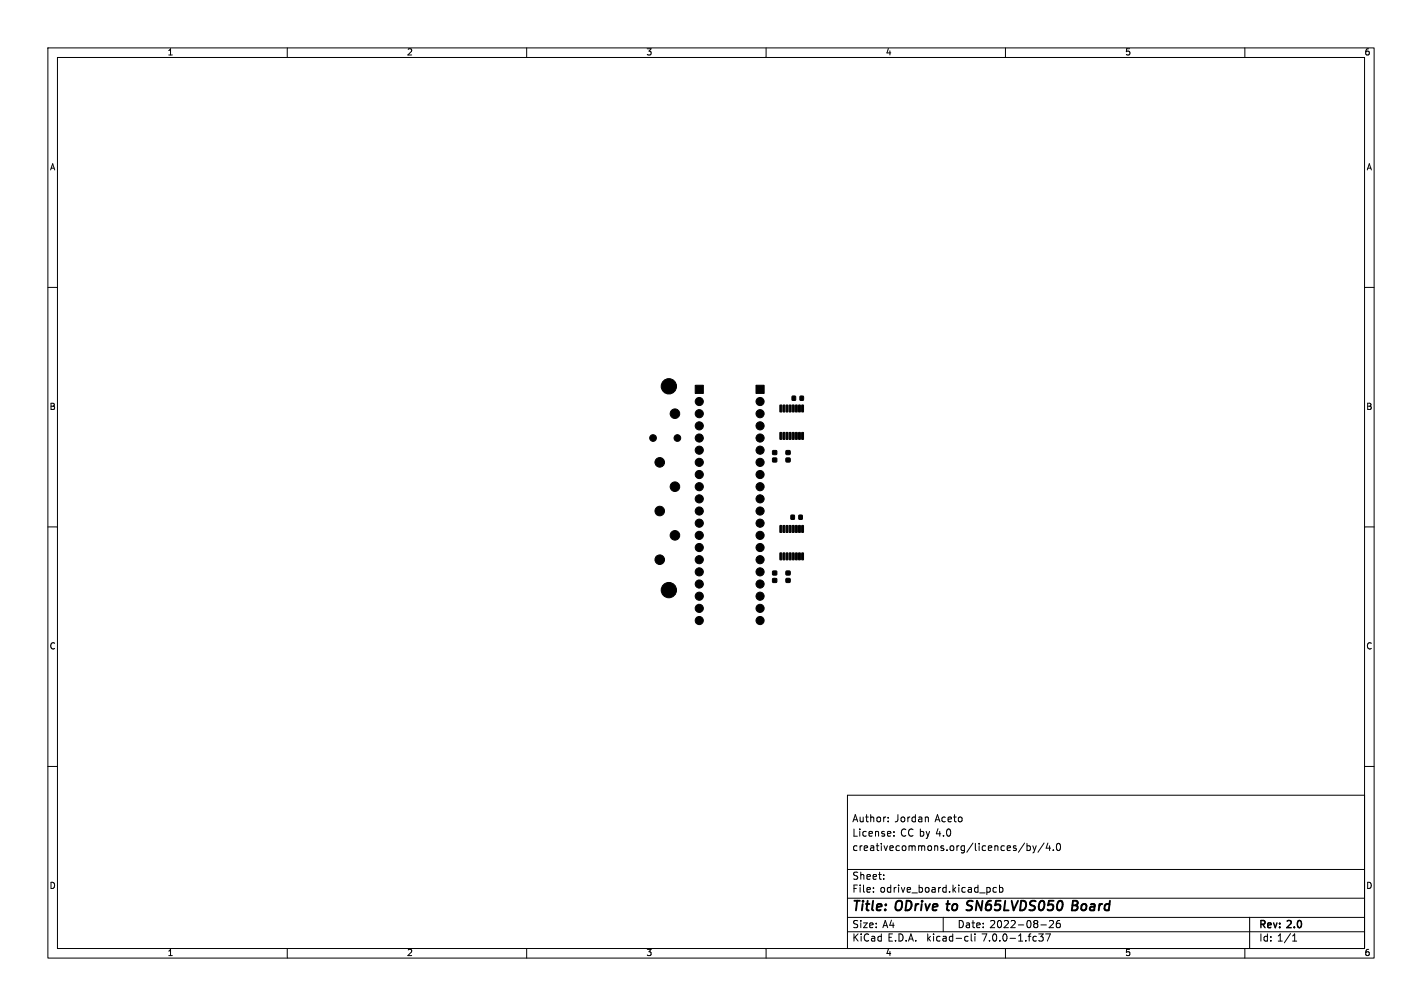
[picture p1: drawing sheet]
<svg xmlns="http://www.w3.org/2000/svg" width="297mm" height="210mm" viewBox="0 0 297 210" stroke-linecap="round" stroke-linejoin="round" font-family="sans-serif">
<defs><g id="words">
<g font-size="2.8">
<text x="178" y="190.8">Title:</text>
<text x="187.1" y="190.8">ODrive</text>
<text x="198.5" y="190.8">to</text>
<text x="203.2" y="190.8">SN65LVDS050</text>
<text x="225.8" y="190.8">Board</text>
</g>
<g font-size="2.1">
<text x="178" y="171.9">Author:</text>
<text x="186.8" y="171.9">Jordan</text>
<text x="195.3" y="171.9">Aceto</text>
<text x="178" y="177.9">creativecommons.org/licences/by/4.0</text>
<text x="178" y="174.9">License:</text>
<text x="188" y="174.9">CC by 4.0</text>
<text x="178" y="183.9">Sheet:</text>
<text x="178" y="186.6">File:</text>
<text x="183.8" y="186.6">odrive_board.kicad_pcb</text>
<text x="178" y="196.8">KiCad</text>
<text x="178" y="194">Size:</text>
<text x="184.3" y="194">A4</text>
<text x="185.4" y="196.8">E.D.A.</text>
<text x="193.6" y="196.8">kicad-cli</text>
<text x="200" y="194">Date:</text>
<text x="205.2" y="196.8">7.0.0-1.fc37</text>
<text x="206.7" y="194">2022-08-26</text>
<text x="263" y="194.2">Rev:</text>
<text x="263" y="196.8">Id: 1/1</text>
<text x="269" y="194.2">2.0</text>
</g>
<g font-size="1.8">
<text x="35" y="11.8">1</text>
<text x="85" y="11.8">2</text>
<text x="135" y="11.8">3</text>
<text x="185" y="11.8">4</text>
<text x="235" y="11.8">5</text>
<text x="285" y="11.8">6</text>
<text x="10.4" y="35.8">A</text>
<text x="285.4" y="35.8">A</text>
<text x="10.3" y="85.8">B</text>
<text x="285.3" y="85.8">B</text>
<text x="10.3" y="135.8">C</text>
<text x="285.3" y="135.8">C</text>
<text x="10.3" y="185.8">D</text>
<text x="285.3" y="185.8">D</text>
<text x="35" y="199.8">1</text>
<text x="85" y="199.8">2</text>
<text x="135" y="199.8">3</text>
<text x="185" y="199.8">4</text>
<text x="235" y="199.8">5</text>
<text x="285" y="199.8">6</text>
</g>
</g></defs>
<g fill="none" stroke="#000" stroke-width=".21">
<path d="M10 10h277v190h-277zM12 12h273v186h-273zM60 10v2M110 10v2M160 10v2M210 10v2M260 10v2M10 60h2M285 60h2M10 110h2M285 110h2M10 160h2"/>
<path d="M285 160h2M177 166h108v32h-108zM185.5 171.4v.2M185.5 170.6v.2M186.7 174.4v.2M186.7 173.6v.2M193.7 170.6l.2 .2v.8M214 176l-1.3 1.9M214.5 176.1v1.5M214.5 176.6h.4l.3 .2-.1 .7h-.6M215.7 176.6l.4 1M216.1 177.6l-.4 .5"/>
<path d="M216.4 176.6l-.3 1M218.1 176l-1.3 1.9M218.9 176l-.4 1.1h.9M219.2 176.6v1M220 177.4v.2M220.8 176.2l.2-.1a.8 .8 0 0 1 .5 .7 .8 .8 0 0 1-.5 .8l-.2-.2-.2-.4zM60 198v2M110 198v2M160 198v2M177 194.5h108M177 191.5h108M177 187.5h108"/>
<path d="M177 181.5h108M182.4 186.1v.2M182.4 185.3v.2M184.6 183.4v.2M184.6 182.6v.2M197 191.5v3M201.8 195.5h.4M202.2 196.4l-.4 .1M202.8 195v1.2l.3 .3M203.6 195v.1M203.6 195.5v1M206.5 185.3l.3 .2v.5l-.3 .3"/>
<path d="M208.1 185.3h-.4l-.3 .2 .1 .7h.6M208.8 185.3h.4l.3 .2-.2 .7h-.5M208.8 184.8v1.5M210 198v2M217 195h.9l-.5 .5 .4 .2v.6l-.2 .2-.6-.2M217.4 193.1h1.1M218.4 195h1l-.7 1.5M219.2 192.3l.6-.1 .2 .4-.9 1.1h.9M221.3 192.2h-.4a1.01 1.01 0 0 0 0 1.5l.5-.2 .1-.5-.3-.3-.4 .1-.2 .2M260 198v2M261 191.5v6.5M270 196.5h.8"/>
<path d="M270 195.4l.4-.4v1.5"/>
</g>
<path d="M197.6 188.7h.8M202.1 190h.5M202.1 188.9l.6 .2M202.9 188h-.5l-.3 .2M224 189h.7M224.7 189l.3 .2M225 188.2l-.2-.2h-.7l-.2 2h.7l.5-.3M225.1 188.6l-.4 .4" fill="none" stroke="#000" stroke-width=".4"/>
<g fill="#000" stroke="#000" stroke-width=".21">
<path d="M145.2 80.4h1.7v1.7h-1.7zM157.9 80.4h1.7v1.7h-1.7zM161.4 94.1h.8v.8h-.8zM161.4 95.6h.8v.8h-.8zM162.9 84.6h.4l-.1 1.4h-.3zM162.9 90.3h.4l-.1 1.4h-.3zM163.6 84.6h.3v1.4h-.4zM163.6 90.3h.3v1.4h-.4zM164.2 84.6h.4l-.1 1.4h-.3zM164.2 90.3h.4l-.1 1.4h-.3zM164.2 94.1h.8v.8h-.8zM164.2 95.6h.8v.8h-.8z"/>
<path d="M164.9 84.6h.3v1.4h-.4zM164.9 90.3h.3v1.4h-.4zM165.5 82.7h.6v.9h-.6zM165.5 84.6h.4l-.1 1.4h-.3zM165.5 90.3h.4l-.1 1.4h-.3zM166.2 84.6h.3v1.4h-.4zM166.2 90.3h.3v1.4h-.4zM167.1 82.7h.7v.9h-.7zM166.8 84.6h.4l-.1 1.4h-.3zM166.8 90.3h.4l-.1 1.4h-.3zM167.5 84.6h.3v1.4h-.4zM167.5 90.3h.3v1.4h-.4z"/>
<path d="M161.4 119.2h.8v.8h-.8zM162.9 109.7h.4l-.1 1.5-.3-.1zM162.9 115.4l.4 .1-.1 1.4-.3-.1zM163.6 109.7h.3v1.5l-.4-.1zM163.6 115.4l.3 .1v1.4l-.4-.1zM164.2 109.7h.4l-.1 1.5-.3-.1zM164.2 115.4l.4 .1-.1 1.4-.3-.1zM164.2 119.2h.8v.8h-.8zM164.9 109.7h.3v1.5l-.4-.1zM164.9 115.4l.3 .1v1.4l-.4-.1zM165.2 107.6h.7v.8h-.7zM165.5 109.7h.4l-.1 1.5-.3-.1z"/>
<path d="M165.5 115.4l.4 .1-.1 1.4-.3-.1zM166.2 109.7h.3v1.5l-.4-.1zM166.2 115.4l.3 .1v1.4l-.4-.1zM166.9 107.6h.6v.8h-.6zM166.8 109.7h.4l-.1 1.5-.3-.1zM166.8 115.4l.4 .1-.1 1.4-.3-.1zM167.5 109.7h.3v1.5l-.4-.1zM167.5 115.4l.3 .1v1.4l-.4-.1zM161.4 120.8h.8v.8h-.8zM164.2 120.8h.8v.8h-.8z"/>
<circle cx="136.4" cy="91.4" r=".7"/>
<circle cx="137.8" cy="96.5" r="1"/>
<circle cx="139.7" cy="80.6" r="1.6"/>
<circle cx="141" cy="86.4" r="1"/>
<circle cx="141.5" cy="91.4" r=".7"/>
<circle cx="146" cy="96.5" r=".85"/>
<circle cx="146" cy="83.8" r=".85"/>
<circle cx="146" cy="94" r=".85"/>
<circle cx="146" cy="86.4" r=".85"/>
<circle cx="146" cy="88.9" r=".85"/>
<circle cx="146" cy="99.1" r=".85"/>
<circle cx="146" cy="91.4" r=".85"/>
<circle cx="158.7" cy="91.4" r=".85"/>
<circle cx="158.7" cy="83.8" r=".85"/>
<circle cx="158.7" cy="86.4" r=".85"/>
<circle cx="158.7" cy="88.9" r=".85"/>
<circle cx="158.7" cy="99.1" r=".85"/>
<circle cx="158.7" cy="96.5" r=".85"/>
<circle cx="158.7" cy="94" r=".85"/>
<circle cx="137.8" cy="116.8" r="1"/>
<circle cx="137.8" cy="106.7" r="1"/>
<circle cx="141" cy="101.6" r="1"/>
<circle cx="141" cy="111.8" r="1"/>
<circle cx="146" cy="106.7" r=".85"/>
<circle cx="146" cy="119.4" r=".85"/>
<circle cx="146" cy="116.8" r=".85"/>
<circle cx="146" cy="104.1" r=".85"/>
<circle cx="146" cy="101.6" r=".85"/>
<circle cx="146" cy="114.3" r=".85"/>
<circle cx="146" cy="111.8" r=".85"/>
<circle cx="146" cy="109.2" r=".85"/>
<circle cx="158.7" cy="106.7" r=".85"/>
<circle cx="158.7" cy="114.3" r=".85"/>
<circle cx="158.7" cy="116.8" r=".85"/>
<circle cx="158.7" cy="101.6" r=".85"/>
<circle cx="158.7" cy="109.2" r=".85"/>
<circle cx="158.7" cy="111.8" r=".85"/>
<circle cx="158.7" cy="104.1" r=".85"/>
<circle cx="158.7" cy="119.4" r=".85"/>
<circle cx="139.7" cy="123.2" r="1.6"/>
<circle cx="146" cy="129.5" r=".85"/>
<circle cx="146" cy="127" r=".85"/>
<circle cx="146" cy="121.9" r=".85"/>
<circle cx="146" cy="124.5" r=".85"/>
<circle cx="158.7" cy="129.5" r=".85"/>
<circle cx="158.7" cy="127" r=".85"/>
<circle cx="158.7" cy="124.5" r=".85"/>
<circle cx="158.7" cy="121.9" r=".85"/>
</g>
<use href="#words"/>
</svg>
